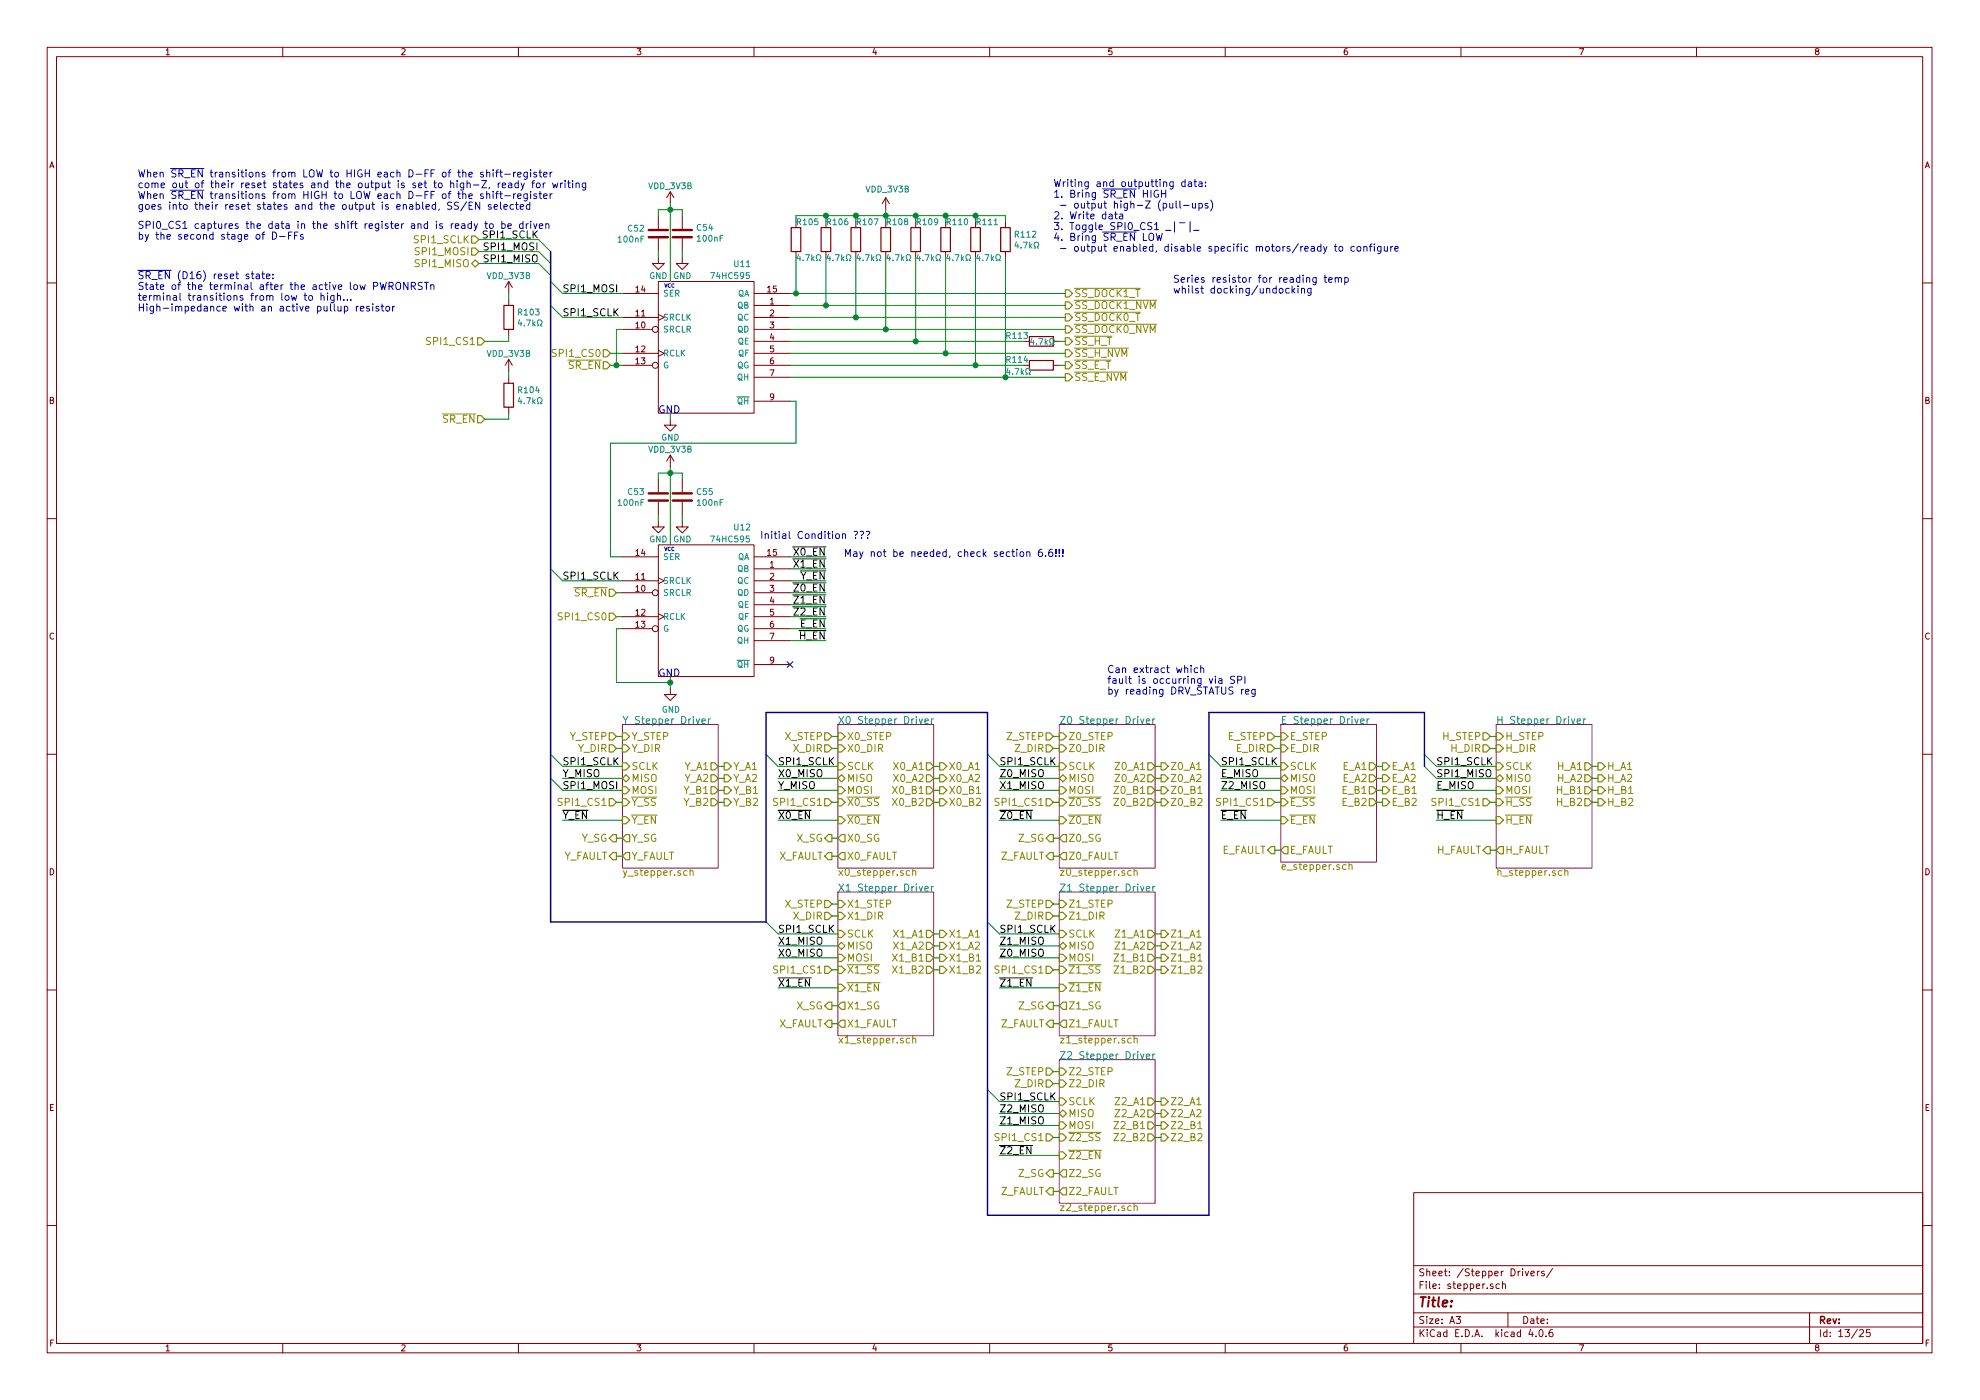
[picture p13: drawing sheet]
<svg xmlns="http://www.w3.org/2000/svg" width="420mm" height="297mm" viewBox="0 0 420 297" stroke-linecap="round" stroke-linejoin="round" font-family="sans-serif">
<defs><g id="words">
<text font-size="2.8" fill="#840000" x="301" y="277.3">Title:</text>
<g font-size="2.1" fill="#0000c2">
<text x="29.2" y="37.6">When SR_EN transitions from LOW to HIGH each D-FF of the shift-register</text>
<text x="29.2" y="39.9">come out of their reset states and the output is set to high-Z, ready for writing</text>
<text x="223.5" y="39.7">Writing and outputting data:</text>
<text x="223.5" y="41.9">1. Bring SR_EN HIGH</text>
<text x="29.2" y="42.2">When SR_EN transitions from HIGH to LOW each D-FF of the shift-register</text>
<text x="29.2" y="44.5">goes into their reset states and the output is enabled, SS/EN selected</text>
<text x="223.5" y="46.5">2. Write data</text>
<text x="224.1" y="44.2">- output high-Z (pull-ups)</text>
<text x="29.2" y="48.6">SPI0_CS1 captures the data in the shift register and is ready to be driven</text>
<text x="29.2" y="50.8">by the second stage of D-FFs</text>
<text x="223.5" y="48.8">3. Toggle SPI0_CS1 _||_</text>
<text x="223.5" y="51.1">4. Bring SR_EN LOW</text>
<text x="224.1" y="53.4">- output enabled, disable specific motors/ready to configure</text>
<text x="29.2" y="59.2">SR_EN (D16) reset state:</text>
<text x="248.9" y="60">Series resistor for reading temp</text>
<text x="29.2" y="61.5">State of the terminal after the active low PWRONRSTn</text>
<text x="29.2" y="63.8">terminal transitions from low to high...</text>
<text x="248.9" y="62.3">whilst docking/undocking</text>
<text x="29.2" y="66.1">High-impedance with an active pullup resistor</text>
<text x="139.7" y="87.7">GND</text>
<text x="161.3" y="114.3">Initial Condition ???</text>
<text x="179.1" y="118.1">May not be needed, check section 6.6!!!</text>
<text x="139.7" y="143.5">GND</text>
<text x="234.9" y="142.8">Can extract which</text>
<text x="234.9" y="145.1">fault is occurring via SPI</text>
<text x="234.9" y="147.4">by reading DRV_STATUS reg</text>
</g>
<g font-size="2.1" fill="#848400">
<text x="88.1" y="51.6">SPI1_SCLK</text>
<text x="88.5" y="56.7">SPI1_MISO</text>
<text x="88.5" y="54.1">SPI1_MOSI</text>
<text x="228" y="63">SS_DOCK1_T</text>
<text x="228" y="65.6">SS_DOCK1_NVM</text>
<text x="228" y="68.1">SS_DOCK0_T</text>
<text x="228" y="70.6">SS_DOCK0_NVM</text>
<text x="91" y="73.2">SPI1_CS1</text>
<text x="117.7" y="75.7">SPI1_CS0</text>
<text x="228" y="73.2">SS_H_T</text>
<text x="228" y="75.7">SS_H_NVM</text>
<text x="120.5" y="78.3">SR_EN</text>
<text x="228" y="78.3">SS_E_T</text>
<text x="228" y="80.8">SS_E_NVM</text>
<text x="93.9" y="89.7">SR_EN</text>
<text x="119" y="131.6">SPI1_CS0</text>
<text x="121.8" y="126.5">SR_EN</text>
<text x="120.8" y="157">Y_STEP</text>
<text x="122.6" y="159.5">Y_DIR</text>
<text x="134" y="157">Y_STEP</text>
<text x="134" y="159.5">Y_DIR</text>
<text x="166.5" y="157">X_STEP</text>
<text x="168.4" y="159.5">X_DIR</text>
<text x="179.7" y="157">X0_STEP</text>
<text x="179.7" y="159.5">X0_DIR</text>
<text x="213.6" y="157">Z_STEP</text>
<text x="215.5" y="159.5">Z_DIR</text>
<text x="226.7" y="157">Z0_STEP</text>
<text x="226.7" y="159.5">Z0_DIR</text>
<text x="260.5" y="157">E_STEP</text>
<text x="262.3" y="159.5">E_DIR</text>
<text x="273.7" y="157">E_STEP</text>
<text x="273.7" y="159.5">E_DIR</text>
<text x="306" y="157">H_STEP</text>
<text x="307.9" y="159.5">H_DIR</text>
<text x="319.4" y="157">H_STEP</text>
<text x="319.4" y="159.5">H_DIR</text>
<text x="134" y="163.4">SCLK</text>
<text x="134" y="165.9">MISO</text>
<text x="145.2" y="163.4">Y_A1</text>
<text x="145.2" y="165.9">Y_A2</text>
<text x="155.6" y="163.4">Y_A1</text>
<text x="155.6" y="165.9">Y_A2</text>
<text x="179.7" y="163.4">SCLK</text>
<text x="179.7" y="165.9">MISO</text>
<text x="189.7" y="163.4">X0_A1</text>
<text x="189.7" y="165.9">X0_A2</text>
<text x="201.3" y="163.4">X0_A1</text>
<text x="201.3" y="165.9">X0_A2</text>
<text x="226.7" y="163.4">SCLK</text>
<text x="226.7" y="165.9">MISO</text>
<text x="236.8" y="163.4">Z0_A1</text>
<text x="236.8" y="165.9">Z0_A2</text>
<text x="248.3" y="163.4">Z0_A1</text>
<text x="248.3" y="165.9">Z0_A2</text>
<text x="273.7" y="163.4">SCLK</text>
<text x="273.7" y="165.9">MISO</text>
<text x="284.9" y="163.4">E_A1</text>
<text x="284.9" y="165.9">E_A2</text>
<text x="295.3" y="163.4">E_A1</text>
<text x="295.3" y="165.9">E_A2</text>
<text x="319.4" y="163.4">SCLK</text>
<text x="319.4" y="165.9">MISO</text>
<text x="330.5" y="163.4">H_A1</text>
<text x="330.5" y="165.9">H_A2</text>
<text x="341" y="163.4">H_A1</text>
<text x="341" y="165.9">H_A2</text>
<text x="119" y="171">SPI1_CS1</text>
<text x="134" y="168.4">MOSI</text>
<text x="134" y="171">Y_SS</text>
<text x="145.2" y="168.4">Y_B1</text>
<text x="145.2" y="171">Y_B2</text>
<text x="155.6" y="168.4">Y_B1</text>
<text x="155.6" y="171">Y_B2</text>
<text x="164.7" y="171">SPI1_CS1</text>
<text x="179.7" y="168.4">MOSI</text>
<text x="179.7" y="171">X0_SS</text>
<text x="189.7" y="168.4">X0_B1</text>
<text x="189.7" y="171">X0_B2</text>
<text x="201.3" y="168.4">X0_B1</text>
<text x="201.3" y="171">X0_B2</text>
<text x="211.7" y="171">SPI1_CS1</text>
<text x="226.7" y="168.4">MOSI</text>
<text x="226.7" y="171">Z0_SS</text>
<text x="236.8" y="168.4">Z0_B1</text>
<text x="236.8" y="171">Z0_B2</text>
<text x="248.3" y="168.4">Z0_B1</text>
<text x="248.3" y="171">Z0_B2</text>
<text x="258.7" y="171">SPI1_CS1</text>
<text x="273.7" y="168.4">MOSI</text>
<text x="273.7" y="171">E_SS</text>
<text x="284.9" y="168.4">E_B1</text>
<text x="284.9" y="171">E_B2</text>
<text x="295.3" y="168.4">E_B1</text>
<text x="295.3" y="171">E_B2</text>
<text x="304.4" y="171">SPI1_CS1</text>
<text x="319.4" y="168.4">MOSI</text>
<text x="319.4" y="171">H_SS</text>
<text x="330.5" y="168.4">H_B1</text>
<text x="330.5" y="171">H_B2</text>
<text x="341" y="168.4">H_B1</text>
<text x="341" y="171">H_B2</text>
<text x="123.2" y="178.6">Y_SG</text>
<text x="134" y="178.6">Y_SG</text>
<text x="134" y="174.8">Y_EN</text>
<text x="168.9" y="178.6">X_SG</text>
<text x="179.7" y="178.6">X0_SG</text>
<text x="179.7" y="174.8">X0_EN</text>
<text x="216.1" y="178.6">Z_SG</text>
<text x="226.7" y="174.8">Z0_EN</text>
<text x="226.7" y="178.6">Z0_SG</text>
<text x="273.7" y="174.8">E_EN</text>
<text x="319.4" y="174.8">H_EN</text>
<text x="119.3" y="182.4">Y_FAULT</text>
<text x="132.1" y="185.8">y_stepper.sch</text>
<text x="134" y="182.4">Y_FAULT</text>
<text x="165" y="182.4">X_FAULT</text>
<text x="177.8" y="185.8">x0_stepper.sch</text>
<text x="179.7" y="182.4">X0_FAULT</text>
<text x="212.2" y="182.4">Z_FAULT</text>
<text x="224.8" y="185.8">z0_stepper.sch</text>
<text x="226.7" y="182.4">Z0_FAULT</text>
<text x="259" y="181.1">E_FAULT</text>
<text x="271.8" y="184.5">e_stepper.sch</text>
<text x="273.7" y="181.1">E_FAULT</text>
<text x="304.6" y="181.1">H_FAULT</text>
<text x="317.5" y="185.8">h_stepper.sch</text>
<text x="319.4" y="181.1">H_FAULT</text>
<text x="166.5" y="192.6">X_STEP</text>
<text x="168.4" y="195.1">X_DIR</text>
<text x="179.7" y="192.6">X1_STEP</text>
<text x="179.7" y="195.1">X1_DIR</text>
<text x="213.6" y="192.6">Z_STEP</text>
<text x="215.5" y="195.1">Z_DIR</text>
<text x="226.7" y="192.6">Z1_STEP</text>
<text x="226.7" y="195.1">Z1_DIR</text>
<text x="179.7" y="198.9">SCLK</text>
<text x="179.7" y="201.5">MISO</text>
<text x="179.7" y="204">MOSI</text>
<text x="189.7" y="198.9">X1_A1</text>
<text x="189.7" y="201.5">X1_A2</text>
<text x="189.7" y="204">X1_B1</text>
<text x="201.3" y="204">X1_B1</text>
<text x="201.3" y="201.5">X1_A2</text>
<text x="201.3" y="198.9">X1_A1</text>
<text x="226.7" y="198.9">SCLK</text>
<text x="226.7" y="201.5">MISO</text>
<text x="226.7" y="204">MOSI</text>
<text x="236.8" y="198.9">Z1_A1</text>
<text x="236.8" y="201.5">Z1_A2</text>
<text x="236.8" y="204">Z1_B1</text>
<text x="248.3" y="198.9">Z1_A1</text>
<text x="248.3" y="201.5">Z1_A2</text>
<text x="248.3" y="204">Z1_B1</text>
<text x="164.7" y="206.5">SPI1_CS1</text>
<text x="179.7" y="206.5">X1_SS</text>
<text x="189.7" y="206.5">X1_B2</text>
<text x="201.3" y="206.5">X1_B2</text>
<text x="211.7" y="206.5">SPI1_CS1</text>
<text x="226.7" y="206.5">Z1_SS</text>
<text x="236.8" y="206.5">Z1_B2</text>
<text x="248.3" y="206.5">Z1_B2</text>
<text x="168.9" y="214.2">X_SG</text>
<text x="179.7" y="214.2">X1_SG</text>
<text x="179.7" y="210.3">X1_EN</text>
<text x="216.1" y="214.2">Z_SG</text>
<text x="226.7" y="210.3">Z1_EN</text>
<text x="226.7" y="214.2">Z1_SG</text>
<text x="165" y="218">X_FAULT</text>
<text x="177.8" y="221.4">x1_stepper.sch</text>
<text x="179.7" y="218">X1_FAULT</text>
<text x="212.2" y="218">Z_FAULT</text>
<text x="224.8" y="221.4">z1_stepper.sch</text>
<text x="226.7" y="218">Z1_FAULT</text>
<text x="213.6" y="228.1">Z_STEP</text>
<text x="215.5" y="230.7">Z_DIR</text>
<text x="226.7" y="228.1">Z2_STEP</text>
<text x="226.7" y="230.7">Z2_DIR</text>
<text x="226.7" y="234.5">SCLK</text>
<text x="226.7" y="237">MISO</text>
<text x="226.7" y="239.6">MOSI</text>
<text x="236.8" y="234.5">Z2_A1</text>
<text x="236.8" y="237">Z2_A2</text>
<text x="236.8" y="239.6">Z2_B1</text>
<text x="248.3" y="234.5">Z2_A1</text>
<text x="248.3" y="237">Z2_A2</text>
<text x="248.3" y="239.6">Z2_B1</text>
<text x="211.7" y="242.1">SPI1_CS1</text>
<text x="226.7" y="242.1">Z2_SS</text>
<text x="226.7" y="245.9">Z2_EN</text>
<text x="236.8" y="242.1">Z2_B2</text>
<text x="248.3" y="242.1">Z2_B2</text>
<text x="216.1" y="249.7">Z_SG</text>
<text x="226.7" y="249.7">Z2_SG</text>
<text x="212.2" y="253.5">Z_FAULT</text>
<text x="224.8" y="256.9">z2_stepper.sch</text>
<text x="226.7" y="253.5">Z2_FAULT</text>
</g>
<g font-size="2.1">
<text x="102.7" y="50.6">SPI1_SCLK</text>
<text x="103.1" y="53.1">SPI1_MOSI</text>
<text x="103.1" y="55.7">SPI1_MISO</text>
<text x="119.4" y="62">SPI1_MOSI</text>
<text x="119.4" y="67.1">SPI1_SCLK</text>
<text x="168.5" y="117.9">X0_EN</text>
<text x="119.4" y="123">SPI1_SCLK</text>
<text x="168.5" y="120.4">X1_EN</text>
<text x="168.7" y="125.5">Z0_EN</text>
<text x="169.7" y="123">Y_EN</text>
<text x="168.7" y="130.6">Z2_EN</text>
<text x="168.7" y="128.1">Z1_EN</text>
<text x="169.6" y="135.7">H_EN</text>
<text x="169.7" y="133.1">E_EN</text>
<text x="119.4" y="162.3">SPI1_SCLK</text>
<text x="119.4" y="167.4">SPI1_MOSI</text>
<text x="119.4" y="164.9">Y_MISO</text>
<text x="165.1" y="162.3">SPI1_SCLK</text>
<text x="165.1" y="167.4">Y_MISO</text>
<text x="165.1" y="164.9">X0_MISO</text>
<text x="212.1" y="162.3">SPI1_SCLK</text>
<text x="212.1" y="167.4">X1_MISO</text>
<text x="212.1" y="164.9">Z0_MISO</text>
<text x="259.1" y="162.3">SPI1_SCLK</text>
<text x="259.1" y="167.4">Z2_MISO</text>
<text x="259.1" y="164.9">E_MISO</text>
<text x="304.8" y="162.3">SPI1_SCLK</text>
<text x="304.8" y="167.4">E_MISO</text>
<text x="304.8" y="164.9">SPI1_MISO</text>
<text x="119.4" y="173.8">Y_EN</text>
<text x="165.1" y="173.8">X0_EN</text>
<text x="212.1" y="173.8">Z0_EN</text>
<text x="259.1" y="173.8">E_EN</text>
<text x="304.8" y="173.8">H_EN</text>
<text x="165.1" y="197.9">SPI1_SCLK</text>
<text x="212.1" y="197.9">SPI1_SCLK</text>
<text x="165.1" y="203">X0_MISO</text>
<text x="165.1" y="200.4">X1_MISO</text>
<text x="212.1" y="203">Z0_MISO</text>
<text x="212.1" y="200.4">Z1_MISO</text>
<text x="165.1" y="209.3">X1_EN</text>
<text x="212.1" y="209.3">Z1_EN</text>
<text x="212.1" y="233.5">SPI1_SCLK</text>
<text x="212.1" y="238.5">Z1_MISO</text>
<text x="212.1" y="236">Z2_MISO</text>
<text x="212.1" y="244.9">Z2_EN</text>
</g>
<g font-size="2.1" fill="#008484">
<text x="132.1" y="153.6">Y Stepper Driver</text>
<text x="177.8" y="153.6">X0 Stepper Driver</text>
<text x="224.8" y="153.6">Z0 Stepper Driver</text>
<text x="271.8" y="153.6">E Stepper Driver</text>
<text x="317.5" y="153.6">H Stepper Driver</text>
<text x="177.8" y="189.2">X1 Stepper Driver</text>
<text x="224.8" y="189.2">Z1 Stepper Driver</text>
<text x="224.8" y="224.7">Z2 Stepper Driver</text>
</g>
<g font-size="2.1" fill="#840000">
<text x="301" y="273.5">File: stepper.sch</text>
<text x="301" y="270.8">Sheet: /Stepper Drivers/</text>
<text x="301" y="280.9">Size: A3</text>
<text x="323" y="280.9">Date:</text>
<text x="386" y="280.9">Rev:</text>
<text x="301" y="283.7">KiCad E.D.A. kicad 4.0.6</text>
<text x="386" y="283.7">Id: 13/25</text>
</g>
<g font-size="1.8" fill="#840000">
<text x="35" y="11.7">1</text>
<text x="85" y="11.7">2</text>
<text x="135" y="11.7">3</text>
<text x="185" y="11.7">4</text>
<text x="235" y="11.7">5</text>
<text x="285" y="11.7">6</text>
<text x="335" y="11.7">7</text>
<text x="385" y="11.7">8</text>
<text x="10.4" y="35.7">A</text>
<text x="408.4" y="35.7">A</text>
<text x="134.9" y="62">14</text>
<text x="162.9" y="62">15</text>
<text x="163.3" y="64.6">1</text>
<text x="134.9" y="69.6">10</text>
<text x="134.9" y="67.1">11</text>
<text x="163.3" y="67.1">2</text>
<text x="163.3" y="69.6">3</text>
<text x="134.9" y="74.7">12</text>
<text x="134.9" y="77.3">13</text>
<text x="163.3" y="72.2">4</text>
<text x="163.3" y="74.7">5</text>
<text x="163.3" y="77.3">6</text>
<text x="163.3" y="79.8">7</text>
<text x="10.4" y="85.7">B</text>
<text x="163.3" y="84.9">9</text>
<text x="408.4" y="85.7">B</text>
<text x="134.9" y="117.9">14</text>
<text x="162.9" y="117.9">15</text>
<text x="134.9" y="125.5">10</text>
<text x="134.9" y="123">11</text>
<text x="163.3" y="120.4">1</text>
<text x="163.3" y="123">2</text>
<text x="163.3" y="125.5">3</text>
<text x="134.9" y="130.6">12</text>
<text x="163.3" y="128.1">4</text>
<text x="163.3" y="130.6">5</text>
<text x="10.4" y="135.7">C</text>
<text x="134.9" y="133.1">13</text>
<text x="163.3" y="133.1">6</text>
<text x="163.3" y="135.7">7</text>
<text x="408.4" y="135.7">C</text>
<text x="163.3" y="140.8">9</text>
<text x="10.4" y="185.7">D</text>
<text x="408.4" y="185.7">D</text>
<text x="10.4" y="235.7">E</text>
<text x="408.4" y="235.7">E</text>
<text x="10.5" y="285.7">F</text>
<text x="35" y="286.7">1</text>
<text x="85" y="286.7">2</text>
<text x="135" y="286.7">3</text>
<text x="185" y="286.7">4</text>
<text x="235" y="286.7">5</text>
<text x="285" y="286.7">6</text>
<text x="335" y="286.7">7</text>
<text x="385" y="286.7">8</text>
<text x="408.5" y="285.7">F</text>
</g>
<g font-size="1.8" fill="#008484">
<text x="137.7" y="40.1">VDD_3V3B</text>
<text x="183.8" y="40.8">VDD_3V3B</text>
<text x="169.3" y="47.7">R105</text>
<text x="175.6" y="47.7">R106</text>
<text x="182" y="47.7">R107</text>
<text x="188.3" y="47.7">R108</text>
<text x="194.7" y="47.7">R109</text>
<text x="201" y="47.7">R110</text>
<text x="207.4" y="47.7">R111</text>
<text x="131.3" y="51.4">100nF</text>
<text x="133.3" y="49.1">C52</text>
<text x="147.9" y="48.9">C54</text>
<text x="148.1" y="51.2">100nF</text>
<text x="215.5" y="50.4">R112</text>
<text x="216.2" y="52.7">4.7k</text>
<text x="103.4" y="59.2">VDD_3V3B</text>
<text x="137.7" y="59.2">GND</text>
<text x="142.8" y="59.2">GND</text>
<text x="151.2" y="59.2">74HC595</text>
<text x="155.9" y="56.6">U11</text>
<text x="169.9" y="55.4">4.7k</text>
<text x="176.3" y="55.4">4.7k</text>
<text x="182.6" y="55.4">4.7k</text>
<text x="189" y="55.4">4.7k</text>
<text x="195.3" y="55.4">4.7k</text>
<text x="201.7" y="55.4">4.7k</text>
<text x="208" y="55.4">4.7k</text>
<text x="140.7" y="62.9">SER</text>
<text x="156.4" y="65.4">QB</text>
<text x="156.4" y="62.9">QA</text>
<text x="110.1" y="66.9">R103</text>
<text x="110.7" y="69.2">4.7k</text>
<text x="140.7" y="70.5">SRCLR</text>
<text x="140.7" y="68">SRCLK</text>
<text x="156.4" y="68">QC</text>
<text x="156.4" y="70.5">QD</text>
<text x="213.7" y="71.9">R113</text>
<text x="103.4" y="75.7">VDD_3V3B</text>
<text x="140.7" y="75.6">RCLK</text>
<text x="156.4" y="73.1">QE</text>
<text x="156.5" y="75.6">QF</text>
<text x="213.7" y="76.9">R114</text>
<text x="219.5" y="73.1">4.7k</text>
<text x="110.1" y="83.4">R104</text>
<text x="140.7" y="78.1">G</text>
<text x="156.3" y="78.1">QG</text>
<text x="156.4" y="80.7">QH</text>
<text x="214.4" y="79.5">4.7k</text>
<text x="110.7" y="85.7">4.7k</text>
<text x="156.4" y="85.8">QH</text>
<text x="137.7" y="96">VDD_3V3B</text>
<text x="140.3" y="93.5">GND</text>
<text x="131.3" y="107.3">100nF</text>
<text x="133.3" y="105">C53</text>
<text x="147.9" y="105">C55</text>
<text x="148.1" y="107.3">100nF</text>
<text x="155.9" y="112.5">U12</text>
<text x="137.7" y="115">GND</text>
<text x="140.7" y="118.8">SER</text>
<text x="142.8" y="115">GND</text>
<text x="151.2" y="115">74HC595</text>
<text x="156.4" y="118.8">QA</text>
<text x="140.7" y="123.9">SRCLK</text>
<text x="156.4" y="121.3">QB</text>
<text x="156.4" y="123.9">QC</text>
<text x="140.7" y="126.4">SRCLR</text>
<text x="140.7" y="131.5">RCLK</text>
<text x="156.4" y="126.4">QD</text>
<text x="156.4" y="128.9">QE</text>
<text x="156.5" y="131.5">QF</text>
<text x="140.7" y="134">G</text>
<text x="156.3" y="134">QG</text>
<text x="156.4" y="136.6">QH</text>
<text x="156.4" y="141.6">QH</text>
<text x="140.4" y="151.2">GND</text>
</g>
<g font-size="1.1" fill="#0000c2">
<text x="141" y="61">VCC</text>
<text x="141" y="116.9">VCC</text>
</g>
</g></defs>
<g fill="none" stroke="#840000" stroke-width=".21">
<path d="M10 10h400v277h-400zM12 12h396v273.1h-396zM60 10v2M110 10v2M160 10v2M210 10v2M260 10v2M310 10v2M360 10v2M107.9 59.7v2.6M107.9 59.7l-.7 1.3M107.9 59.7l.8 1.3"/>
<path d="M139.7 59.7h20.3v28h-20.3zM139.7 54.6v1.3h1.3l-1.3 1.3-1.3-1.3h1.3M139.7 45.8v2.8M139.7 50.6v2.8M142.2 40.7l-.7 1.2M142.2 40.7v2.5M142.2 40.7l.8 1.2M144.8 54.6v1.3h1.2l-1.2 1.3-1.3-1.3h1.3M144.8 45.8v2.8M144.8 50.6v2.8M168.9 53.4v1.2M175.3 53.4v1.2"/>
<path d="M181.6 53.4v1.2M188 41.9v2.6M188 53.4v1.2M188 41.9l-.8 1.3M188 41.9l.7 1.3M194.3 53.4v1.2M200.7 53.4v1.2M207 53.4v1.2M213.4 47v1.3M213.4 53.4v1.2M10 60h2M107.9 63.5v1.3"/>
<path d="M107.9 69.9v1.3M107.9 76.2v2.6M107.9 76.2l-.7 1.3M107.9 76.2l.8 1.3M132.1 67.3h7.6M132.1 69.9h6.3M132.1 75h7.6M132.1 77.5h6.3M132.1 62.3h7.6M139.7 66.7l1.3 .6-1.3 .7M139.7 74.3l1.3 .7-1.3 .6M160 64.8h7.6"/>
<path d="M160 67.3h7.6M160 69.9h7.6M160 72.4h7.6M160 75h7.6M160 77.5h7.6M160 62.3h7.6M223.5 72.4h1.3M223.5 77.5h1.3M408 60h2M107.9 80v1.3M107.9 86.4v1.3M142.2 88.9v1.3h1.3l-1.3 1.3-1.2-1.3h1.2"/>
<path d="M142.2 96.6v2.5M142.2 96.6l-.7 1.2M142.2 96.6l.8 1.2M160 80h7.6M160 85.1h7.6M10 110h2M132.1 118.1h7.6M139.7 115.6h20.3v27.9h-20.3zM139.7 110.5v1.3h1.3l-1.3 1.3-1.3-1.3h1.3M139.7 101.6v2.8M139.7 106.5v2.8M144.8 110.5v1.3h1.2l-1.2 1.3-1.3-1.3h1.3"/>
<path d="M144.8 101.6v2.8M144.8 106.5v2.8M160 118.1h7.6M408 110h2M132.1 123.2h7.6M132.1 125.8h6.3M132.1 130.8h7.6M132.1 133.4h6.3M139.7 122.6l1.3 .6-1.3 .7M139.7 130.2l1.3 .6-1.3 .7M160 120.7h7.6M160 123.2h7.6"/>
<path d="M160 125.8h7.6M160 128.3h7.6M160 130.8h7.6M160 133.4h7.6M160 135.9h7.6M142.2 146.1v1.3h1.3l-1.3 1.2-1.2-1.2h1.2M160 141h7.6M10 160h2M408 160h2M10 210h2M408 210h2M300 253h108v32.1h-108z"/>
<path d="M10 260h2M300 278.5h108M300 274.5h108M300 268.5h108M309 279.3h.9l-.5 .6 .5 .1v.7l-.2 .1-.7-.1M318.2 272.5l-.5-.1-.3 .3 .1 .6 .2 .1 .5-.1M318.8 272.5l.2-.1 .4 .1 .1 .9M318.8 271.9v1.5M320 278.5v3M323.6 269.7l.4 1 .4-1M324.9 270.2l.7-.1-.1-.3-.4-.1-.2 .2v.7h.6M326.2 269.7v1"/>
<path d="M326.7 269.7l-.5 .3M327.7 269.8l-.4-.1-.2 .2 .1 .2 .5 .2v.3h-.6M329.5 269.1l-1.3 2M384 278.5v6.6M408 260h2M60 285.1v1.9M110 285.1v1.9M160 285.1v1.9M210 285.1v1.9M260 285.1v1.9M300 281.5h108M310 285.1v1.9"/>
<path d="M324.8 282l-.4 1.1h1M325.9 283.5v.1M326.7 282.3l.2-.2a.8 .8 0 0 1 .5 .8 .8 .8 0 0 1-.5 .7l-.3-.6zM328.1 283.5v.1M329.4 282.1l-.4 .1a1.11 1.11 0 0 0-.1 1.3l.4 .1 .2-.1 .1-.5-.3-.3h-.4l-.2 .3M360 285.1v1.9M394.6 282.3l.6-.2 .3 .4-1 1.1h1M396.8 282.1h-.7l-.1 .7 .7-.1 .2 .3-.1 .5-.2 .1-.6-.1"/>
<circle cx="139.1" cy="69.9" r=".63"/>
<circle cx="139.1" cy="77.5" r=".63"/>
<circle cx="139.1" cy="125.8" r=".63"/>
<circle cx="139.1" cy="133.4" r=".63"/>
</g>
<path d="M132.1 153.7h20.3v30.5h-20.3zM177.8 153.7h20.3v30.5h-20.3zM224.8 153.7h20.3v30.5h-20.3zM271.8 153.7h20.3v29.2h-20.3zM317.5 153.7h20.3v30.5h-20.3zM177.8 189.3h20.3v30.4h-20.3zM224.8 189.3h20.3v30.4h-20.3zM224.8 224.8h20.3v30.5h-20.3z" fill="none" stroke="#840084" stroke-width=".21"/>
<g fill="none" stroke="#008484" stroke-width=".21">
<path d="M169.4 54l-.2 .9h.7M173.2 55.3h.3v-.2a.54 .54 0 0 1-.2-.8 .54 .54 0 0 1 .7-.2l.2 .6-.3 .4v.2h.3M175.8 54l-.3 .9h.8M179.6 55.3h.3v-.2a.54 .54 0 0 1-.3-.8 .54 .54 0 0 1 .7-.2l.2 .6-.3 .4v.2h.3M182.1 54l-.2 .9h.7M185.9 55.3h.3v-.2a.54 .54 0 0 1-.2-.8 .54 .54 0 0 1 .7-.2l.2 .6-.3 .4v.2h.3M188.5 54l-.3 .9h.8M192.3 55.3h.3v-.2a.54 .54 0 0 1-.3-.8 .54 .54 0 0 1 .7-.2l.2 .6-.3 .4v.2h.3M194.8 54l-.2 .9h.7M198.6 55.3h.3v-.2a.54 .54 0 0 1-.2-.8 .54 .54 0 0 1 .7-.2l.2 .6-.3 .4v.2h.3M201.2 54l-.3 .9h.8M205 55.3h.3v-.2a.54 .54 0 0 1-.3-.8 .54 .54 0 0 1 .7-.2l.2 .6-.3 .4v.2h.3"/>
<path d="M207.5 54l-.2 .9h.7M211.3 55.3h.3v-.2a.54 .54 0 0 1-.2-.8 .54 .54 0 0 1 .7-.2l.2 .6-.3 .4v.2h.3M215.7 51.3l-.3 .9h.8M219.5 52.6h.2v-.2a.54 .54 0 0 1-.2-.7 .54 .54 0 0 1 .7-.3l.2 .6-.3 .4v.2h.3M110.3 67.8l-.3 .9h.7M114 69.2h.3v-.3a.54 .54 0 0 1-.2-.7 .54 .54 0 0 1 .7-.3l.2 .6-.3 .4v.3h.3M213.9 78.1l-.3 .9h.8M217.7 79.4h.3v-.2a.54 .54 0 0 1-.3-.7 .54 .54 0 0 1 .7-.3l.2 .6-.3 .4v.2h.3M219 71.7l-.3 1h.8M222.8 73.1h.2v-.3a.54 .54 0 0 1-.2-.7 .54 .54 0 0 1 .7-.2l.2 .6-.3 .3v.3h.3M110.3 84.3l-.3 .9h.7M114 85.7h.3v-.3a.54 .54 0 0 1-.2-.7 .54 .54 0 0 1 .7-.3l.2 .7-.3 .3v.3h.3"/>
<path d="M148.9 153l.8-.1-.1-.3-.4-.1-.3 .2 .1 .8h.6M150.3 152.5v1M150.7 152.5l-.4 .3M195 152.5l.4 1 .4-1M196.3 153l.7-.1-.1-.3-.4-.1-.2 .2v.8h.6M197.6 152.5v1M198.1 152.5l-.5 .3M242 152.5l.4 1 .3-1M243.3 153l.7-.1-.1-.3-.4-.1-.2 .2v.8h.6M244.6 152.5v1M245.1 152.5l-.5 .3M287.5 152.5l.4 1 .3-1"/>
<path d="M288.7 153l.8-.1-.1-.3-.4-.1-.3 .2 .1 .8h.6M290.1 152.5v1M290.5 152.5l-.4 .3M333.5 152.5l.3 1 .4-1M334.7 153l.7-.1-.1-.3-.4-.1-.2 .2v.8h.6M336 152.5v1M336.5 152.5l-.5 .3M195 188.1l.4 1 .4-1M196.3 188.6l.7-.2-.1-.3h-.4l-.2 .2v.7h.6M197.6 188.1v1M198.1 188.1l-.5 .3M242 188.1l.4 1 .3-1"/>
<path d="M243.3 188.6l.7-.2-.1-.3h-.4l-.2 .2v.7h.6M244.6 188.1v1M245.1 188.1l-.5 .3M242 223.6l.4 1 .3-1M243.3 224.1l.7-.1-.1-.3-.4-.1-.2 .3v.7h.6M244.6 223.6v1M245.1 223.6l-.5 .3"/>
</g>
<g fill="none" stroke="#848400" stroke-width=".21">
<path d="M120.5 76.4h7.1M228 76.4h7.8M228 66.3h14M228 61.2h14M228 71.3h8M228 79h11.2M228 68.8h17.5M228 63.7h17.5M228 73.9h11.5M93.8 87.8h7.1M121.8 124.7h7.1M134 169.1h5.4"/>
<path d="M134 172.9h5.4M179.7 169.1h7M179.7 172.9h7.1M207.2 168.4h.9M226.7 169.1h7M226.7 172.9h7.1M254.2 168.4h.9M273.7 169.1h5.4M273.7 172.9h5.5M319.4 169.1h5.7M319.4 172.9h5.8M146.4 184.9l.1-.1a.36 .36 0 0 1 .6 .1v.8"/>
<path d="M146.4 184.2v1.5M193 184.8l-.4-.1-.3 .3 .2 .7h.5M193.7 184.9l.1-.1a.36 .36 0 0 1 .5 .1v.8M193.7 184.2v1.5M240 184.8l-.4-.1-.3 .3 .1 .7h.6M240.7 184.9v-.1a.36 .36 0 0 1 .6 .1v.8M240.7 184.2v1.5M286.3 183.6v-.1a.36 .36 0 0 1 .6 .2v.8M286.3 182.9v1.6M332.1 184.9v-.1a.36 .36 0 0 1 .6 .1v.8M332.1 184.2v1.5M179.7 204.7h7"/>
<path d="M179.7 208.5h7.1M193.7 219.8v1.5M207.2 203.9h.9M226.7 204.7h7M226.7 208.5h7.1M240.7 219.8v1.5M254.2 203.9h.9M193 220.4l-.4-.1-.3 .3 .2 .6h.5M193.7 220.4h.1a.36 .36 0 0 1 .5 .1v.8M240 220.4l-.4-.1-.3 .3 .1 .6h.6M240.7 220.4a.36 .36 0 0 1 .6 .1v.8M254.2 239.5h.9"/>
<path d="M226.7 240.2h7M226.7 244.1h7.1M240 255.9l-.4-.1-.3 .3 .1 .7h.6M240.7 256v-.1a.36 .36 0 0 1 .6 .2v.8M240.7 255.3v1.6"/>
</g>
<g fill="none" stroke="#848400" stroke-width=".25">
<path d="M100.1 50.1h.7l.8 .7-.8 .8h-.7zM100.1 55.9l.7-.7 .8 .7-.8 .8zM100.1 52.6h.7l.8 .8-.8 .7h-.7zM101.3 71.7h.8l.8 .7-.8 .8h-.8zM128 74.2h.8l.7 .8-.7 .7h-.8zM128 76.7h.8l.7 .8-.7 .8h-.8zM226.1 76.7h.7l.8 .8-.8 .8h-.7zM226.1 66.6h.7l.8 .7-.8 .8h-.7zM226.1 61.5h.7l.8 .8-.8 .7h-.7zM226.1 71.7h.7l.8 .7-.8 .8h-.7zM226.1 79.3h.7l.8 .7-.8 .8h-.7zM226.1 69.1h.7l.8 .8-.8 .7h-.7z"/>
<path d="M226.1 64h.7l.8 .8-.8 .8h-.7zM226.1 74.2h.7l.8 .8-.8 .7h-.7zM101.3 88.2h.8l.8 .7-.8 .8h-.8zM129.3 125h.7l.8 .8-.8 .7h-.7zM129.3 130.1h.7l.8 .7-.8 .8h-.7zM129.3 155.5h.7l.8 .7-.8 .8h-.7zM129.3 158h.7l.8 .8-.8 .7h-.7zM132.1 155.5h.7l.8 .7-.8 .8h-.7zM132.1 158h.7l.8 .8-.8 .7h-.7zM175 155.5h.8l.7 .7-.7 .8h-.8zM175 158h.8l.7 .8-.7 .7h-.8zM177.8 155.5h.8l.7 .7-.7 .8h-.8z"/>
<path d="M177.8 158h.8l.7 .8-.7 .7h-.8zM222 155.5h.8l.7 .7-.7 .8h-.8zM222 158h.8l.7 .8-.7 .7h-.8zM224.8 155.5h.8l.7 .7-.7 .8h-.8zM224.8 158h.8l.7 .8-.7 .7h-.8zM269 155.5h.7l.8 .7-.8 .8h-.7zM269 158h.7l.8 .8-.8 .7h-.7zM271.8 155.5h.7l.8 .7-.8 .8h-.7zM271.8 158h.7l.8 .8-.8 .7h-.7zM314.7 155.5h.8l.7 .7-.7 .8h-.8zM314.7 158h.8l.7 .8-.7 .7h-.8zM317.5 155.5h.8l.7 .7-.7 .8h-.8z"/>
<path d="M317.5 158h.8l.7 .8-.7 .7h-.8zM129.3 169.5h.7l.8 .7-.8 .8h-.7zM130 177.1h.8v1.5h-.8l-.7-.8zM132.1 161.8h.7l.8 .8-.8 .8h-.7zM132.1 165.1l.7-.7 .8 .7-.8 .8zM132.1 166.9h.7l.8 .8-.8 .7h-.7zM132.1 169.5h.7l.8 .7-.8 .8h-.7zM132.1 173.3h.7l.8 .7-.8 .8h-.7zM132.8 177.1h.8v1.5h-.8l-.7-.8zM150.9 161.8h.7l.8 .8-.8 .8h-.7zM150.9 164.4h.7l.8 .7-.8 .8h-.7zM150.9 166.9h.7l.8 .8-.8 .7h-.7z"/>
<path d="M150.9 169.5h.7l.8 .7-.8 .8h-.7zM153.7 161.8h.7l.8 .8-.8 .8h-.7zM153.7 164.4h.7l.8 .7-.8 .8h-.7zM153.7 166.9h.7l.8 .8-.8 .7h-.7zM153.7 169.5h.7l.8 .7-.8 .8h-.7zM175 169.5h.8l.7 .7-.7 .8h-.8zM175.8 177.1h.7v1.5h-.7l-.8-.8zM177.8 161.8h.8l.7 .8-.7 .8h-.8zM177.8 165.1l.8-.7 .7 .7-.7 .8zM177.8 166.9h.8l.7 .8-.7 .7h-.8zM177.8 169.5h.8l.7 .7-.7 .8h-.8zM177.8 173.3h.8l.7 .7-.7 .8h-.8z"/>
<path d="M178.6 177.1h.7v1.5h-.7l-.8-.8zM196.6 161.8h.8l.7 .8-.7 .8h-.8zM196.6 164.4h.8l.7 .7-.7 .8h-.8zM196.6 166.9h.8l.7 .8-.7 .7h-.8zM196.6 169.5h.8l.7 .7-.7 .8h-.8zM199.4 161.8h.8l.7 .8-.7 .8h-.8zM199.4 164.4h.8l.7 .7-.7 .8h-.8zM199.4 166.9h.8l.7 .8-.7 .7h-.8zM199.4 169.5h.8l.7 .7-.7 .8h-.8zM222 169.5h.8l.7 .7-.7 .8h-.8zM222.8 177.1h.7v1.5h-.7l-.8-.8zM224.8 161.8h.8l.7 .8-.7 .8h-.8z"/>
<path d="M224.8 165.1l.8-.7 .7 .7-.7 .8zM224.8 166.9h.8l.7 .8-.7 .7h-.8zM224.8 169.5h.8l.7 .7-.7 .8h-.8zM224.8 173.3h.8l.7 .7-.7 .8h-.8zM225.6 177.1h.7v1.5h-.7l-.8-.8zM243.6 161.8h.7l.8 .8-.8 .8h-.7zM243.6 164.4h.7l.8 .7-.8 .8h-.7zM243.6 166.9h.7l.8 .8-.8 .7h-.7zM243.6 169.5h.7l.8 .7-.8 .8h-.7zM246.4 161.8h.7l.8 .8-.8 .8h-.7zM246.4 164.4h.7l.8 .7-.8 .8h-.7zM246.4 166.9h.7l.8 .8-.8 .7h-.7z"/>
<path d="M246.4 169.5h.7l.8 .7-.8 .8h-.7zM269 169.5h.7l.8 .7-.8 .8h-.7zM269.7 179.6h.8v1.5h-.8l-.7-.7zM271.8 161.8h.7l.8 .8-.8 .8h-.7zM271.8 165.1l.7-.7 .8 .7-.8 .8zM271.8 166.9h.7l.8 .8-.8 .7h-.7zM271.8 169.5h.7l.8 .7-.8 .8h-.7zM271.8 173.3h.7l.8 .7-.8 .8h-.7zM272.5 179.6h.8v1.5h-.8l-.7-.7zM290.6 161.8h.7l.8 .8-.8 .8h-.7zM290.6 164.4h.7l.8 .7-.8 .8h-.7zM290.6 166.9h.7l.8 .8-.8 .7h-.7z"/>
<path d="M290.6 169.5h.7l.8 .7-.8 .8h-.7zM293.4 161.8h.7l.8 .8-.8 .8h-.7zM293.4 164.4h.7l.8 .7-.8 .8h-.7zM293.4 166.9h.7l.8 .8-.8 .7h-.7zM293.4 169.5h.7l.8 .7-.8 .8h-.7zM314.7 169.5h.8l.7 .7-.7 .8h-.8zM315.5 179.6h.7v1.5h-.7l-.8-.7zM317.5 161.8h.8l.7 .8-.7 .8h-.8zM317.5 165.1l.8-.7 .7 .7-.7 .8zM317.5 166.9h.8l.7 .8-.7 .7h-.8zM317.5 169.5h.8l.7 .7-.7 .8h-.8zM317.5 173.3h.8l.7 .7-.7 .8h-.8z"/>
<path d="M318.3 179.6h.7v1.5h-.7l-.8-.7zM336.3 161.8h.8l.7 .8-.7 .8h-.8zM336.3 164.4h.8l.7 .7-.7 .8h-.8zM336.3 166.9h.8l.7 .8-.7 .7h-.8zM336.3 169.5h.8l.7 .7-.7 .8h-.8zM339.1 161.8h.8l.7 .8-.7 .8h-.8zM339.1 164.4h.8l.7 .7-.7 .8h-.8zM339.1 166.9h.8l.7 .8-.7 .7h-.8zM339.1 169.5h.8l.7 .7-.7 .8h-.8zM130 180.9h.8v1.5h-.8l-.7-.8zM132.8 180.9h.8v1.5h-.8l-.7-.8zM175 191h.8l.7 .8-.7 .8h-.8z"/>
<path d="M175 193.6h.8l.7 .7-.7 .8h-.8zM175.8 180.9h.7v1.5h-.7l-.8-.8zM177.8 181.6l.8-.7h.7v1.5h-.7zM177.8 197.4h.8l.7 .8-.7 .7h-.8zM177.8 191h.8l.7 .8-.7 .8h-.8zM177.8 193.6h.8l.7 .7-.7 .8h-.8zM196.6 197.4h.8l.7 .8-.7 .7h-.8zM196.6 199.9h.8l.7 .8-.7 .8h-.8zM199.4 199.9h.8l.7 .8-.7 .8h-.8zM199.4 197.4h.8l.7 .8-.7 .7h-.8zM222 191h.8l.7 .8-.7 .8h-.8zM222 193.6h.8l.7 .7-.7 .8h-.8z"/>
<path d="M222.8 180.9h.7v1.5h-.7l-.8-.8zM224.8 197.4h.8l.7 .8-.7 .7h-.8zM224.8 191h.8l.7 .8-.7 .8h-.8zM224.8 193.6h.8l.7 .7-.7 .8h-.8zM225.6 180.9h.7v1.5h-.7l-.8-.8zM243.6 197.4h.7l.8 .8-.8 .7h-.7zM243.6 199.9h.7l.8 .8-.8 .8h-.7zM246.4 197.4h.7l.8 .8-.8 .7h-.7zM246.4 199.9h.7l.8 .8-.8 .8h-.7zM175 205h.8l.7 .8-.7 .7h-.8zM175.8 212.6h.7v1.6h-.7l-.8-.8zM175.8 216.4h.7v1.6h-.7l-.8-.8z"/>
<path d="M177.8 200.7l.8-.8 .7 .8-.7 .8zM177.8 202.5h.8l.7 .7-.7 .8h-.8zM177.8 205h.8l.7 .8-.7 .7h-.8zM177.8 217.2l.8-.8h.7v1.6h-.7zM177.8 208.8h.8l.7 .8-.7 .7h-.8zM178.6 212.6h.7v1.6h-.7l-.8-.8zM196.6 202.5h.8l.7 .7-.7 .8h-.8zM196.6 205h.8l.7 .8-.7 .7h-.8zM199.4 205h.8l.7 .8-.7 .7h-.8zM199.4 202.5h.8l.7 .7-.7 .8h-.8zM222 205h.8l.7 .8-.7 .7h-.8zM222.8 212.6h.7v1.6h-.7l-.8-.8z"/>
<path d="M222.8 216.4h.7v1.6h-.7l-.8-.8zM224.8 200.7l.8-.8 .7 .8-.7 .8zM224.8 202.5h.8l.7 .7-.7 .8h-.8zM224.8 205h.8l.7 .8-.7 .7h-.8zM224.8 208.8h.8l.7 .8-.7 .7h-.8zM225.6 216.4h.7v1.6h-.7l-.8-.8zM225.6 212.6h.7v1.6h-.7l-.8-.8zM243.6 202.5h.7l.8 .7-.8 .8h-.7zM243.6 205h.7l.8 .8-.8 .7h-.7zM246.4 202.5h.7l.8 .7-.8 .8h-.7zM246.4 205h.7l.8 .8-.8 .7h-.7zM222 226.6h.8l.7 .8-.7 .7h-.8z"/>
<path d="M222 229.1h.8l.7 .8-.7 .8h-.8zM224.8 233h.8l.7 .7-.7 .8h-.8zM224.8 236.3l.8-.8 .7 .8-.7 .7zM224.8 238h.8l.7 .8-.7 .8h-.8zM224.8 226.6h.8l.7 .8-.7 .7h-.8zM224.8 229.1h.8l.7 .8-.7 .8h-.8zM243.6 233h.7l.8 .7-.8 .8h-.7zM243.6 235.5h.7l.8 .8-.8 .7h-.7zM243.6 238h.7l.8 .8-.8 .8h-.7zM246.4 233h.7l.8 .7-.8 .8h-.7zM246.4 235.5h.7l.8 .8-.8 .7h-.7zM246.4 238h.7l.8 .8-.8 .8h-.7z"/>
<path d="M222 240.6h.8l.7 .7-.7 .8h-.8zM222.8 248.2h.7v1.5h-.7l-.8-.7zM222.8 252h.7v1.5h-.7l-.8-.7zM224.8 240.6h.8l.7 .7-.7 .8h-.8zM224.8 244.4h.8l.7 .7-.7 .8h-.8zM225.6 252h.7v1.5h-.7l-.8-.7zM225.6 248.2h.7v1.5h-.7l-.8-.7zM243.6 240.6h.7l.8 .7-.8 .8h-.7zM246.4 240.6h.7l.8 .7-.8 .8h-.7z"/>
</g>
<g fill="none" stroke="#000" stroke-width=".21">
<path d="M168.2 118.6h7.1M168.2 116h7.1M168.2 128.7h7.1M168.2 126.2h7.1M168.2 123.7h7.1M169.5 133.8h5.8M169.7 131.3h5.6M169.8 121.1h5.5M119.4 171.9h5.4M165.1 171.9h7M212.1 171.9h7M259.1 171.9h5.5"/>
<path d="M304.8 171.9h5.7M165.1 207.5h7M212.1 207.5h7M212.1 243h7"/>
</g>
<g fill="none" stroke="#008400" stroke-width=".21">
<path d="M101.6 50.8h12.7l2.5 2.6M101.6 53.4h12.7l2.5 2.5M101.6 55.9h12.7l2.5 2.6M116.8 59.7l2.6 2.6h12.7M139.7 45.8v-1.3h5.1v1.3M139.7 53.4v1.2M142.2 43.2v16.5M144.8 53.4v1.2M168.9 47v-1.2h44.5v1.2M168.9 54.6v7.7M175.3 45.8v1.2M175.3 54.6v10.2"/>
<path d="M181.6 45.8v1.2M181.6 54.6v12.7M188 44.5v2.5M188 54.6v15.3M194.3 45.8v1.2M194.3 54.6v17.8M200.7 45.8v1.2M200.7 54.6v20.4M207 45.8v1.2M207 54.6v22.9M213.4 54.6v25.4M107.9 62.3v1.2"/>
<path d="M107.9 71.2v1.2h-5M107.9 78.8v1.2M116.8 64.8l2.6 2.5h12.7M129.5 77.5h2.6M129.5 75h2.6M132.1 69.9h-1.3v7.6M167.6 69.9h58.5M167.6 67.3h58.5M167.6 77.5h49.6M167.6 75h58.5M167.6 62.3h58.5M167.6 64.8h58.5"/>
<path d="M167.6 72.4h49.6M224.8 77.5h1.3M224.8 72.4h1.3M107.9 87.7v1.2h-5M142.2 87.7v1.2M142.2 99.1v16.5M167.6 85.1h1.3v8.9h-39.4v24.1h2.6M167.6 80h58.5M139.7 101.6v-1.2h5.1v1.2M139.7 109.3v1.2M144.8 109.3v1.2M167.6 118.1h7.7"/>
<path d="M116.8 120.7l2.6 2.5h12.7M130.8 130.8h1.3M130.8 125.8h1.3M132.1 133.4h-1.3v11.4h11.4M167.6 133.4h7.7M167.6 130.8h7.7M167.6 128.3h7.7M167.6 123.2h7.7M167.6 125.8h7.7M167.6 135.9h7.7M167.6 120.7h7.7M130.8 158.8h1.3"/>
<path d="M130.8 156.2h1.3M142.2 143.5v2.6M176.5 158.8h1.3M176.5 156.2h1.3M223.5 158.8h1.3M223.5 156.2h1.3M270.5 158.8h1.3M270.5 156.2h1.3M316.2 158.8h1.3M316.2 156.2h1.3M116.8 160.1l2.6 2.5h12.7M116.8 165.1l2.6 2.6h12.7"/>
<path d="M119.4 174h12.7M119.4 165.1h12.7M130.8 170.2h1.3M130.8 177.8h1.3M152.4 167.7h1.3M152.4 165.1h1.3M152.4 162.6h1.3M152.4 170.2h1.3M162.6 160.1l2.5 2.5h12.7M165.1 174h12.7M165.1 167.7h12.7M165.1 165.1h12.7"/>
<path d="M176.5 170.2h1.3M176.5 177.8h1.3M198.1 167.7h1.3M198.1 165.1h1.3M198.1 162.6h1.3M198.1 170.2h1.3M209.5 160.1l2.6 2.5h12.7M212.1 174h12.7M212.1 167.7h12.7M212.1 165.1h12.7M223.5 170.2h1.3M223.5 177.8h1.3"/>
<path d="M245.1 167.7h1.3M245.1 165.1h1.3M245.1 162.6h1.3M245.1 170.2h1.3M256.5 160.1l2.6 2.5h12.7M259.1 174h12.7M259.1 167.7h12.7M259.1 165.1h12.7M270.5 170.2h1.3M292.1 167.7h1.3M292.1 165.1h1.3M292.1 162.6h1.3"/>
<path d="M292.1 170.2h1.3M302.3 160.1l2.5 2.5h12.7M302.3 162.6l2.5 2.5h12.7M304.8 174h12.7M304.8 167.7h12.7M316.2 170.2h1.3M337.8 167.7h1.3M337.8 165.1h1.3M337.8 162.6h1.3M337.8 170.2h1.3M130.8 181.6h1.3M162.6 195.6l2.5 2.6h12.7"/>
<path d="M176.5 181.6h1.3M176.5 194.3h1.3M176.5 191.8h1.3M198.1 198.2h1.3M209.5 195.6l2.6 2.6h12.7M223.5 181.6h1.3M223.5 194.3h1.3M223.5 191.8h1.3M245.1 198.2h1.3M270.5 180.4h1.3M316.2 180.4h1.3M165.1 209.6h12.7"/>
<path d="M165.1 203.2h12.7M165.1 200.7h12.7M176.5 205.8h1.3M176.5 217.2h1.3M176.5 213.4h1.3M198.1 203.2h1.3M198.1 200.7h1.3M198.1 205.8h1.3M212.1 209.6h12.7M212.1 203.2h12.7M212.1 200.7h12.7M223.5 205.8h1.3"/>
<path d="M223.5 217.2h1.3M223.5 213.4h1.3M245.1 203.2h1.3M245.1 200.7h1.3M245.1 205.8h1.3M209.5 231.2l2.6 2.5h12.7M212.1 238.8h12.7M212.1 236.3h12.7M223.5 229.9h1.3M223.5 227.4h1.3M245.1 233.7h1.3M245.1 238.8h1.3"/>
<path d="M245.1 236.3h1.3M212.1 245.1h12.7M223.5 241.3h1.3M223.5 252.8h1.3M223.5 249h1.3M245.1 241.3h1.3"/>
</g>
<g fill="none" stroke="#0000c2" stroke-width=".21">
<path d="M36.2 35.8h7.1M102.2 38.3h1.1l-1.1 1.5h1.1M102.5 36.6l-.3-.1-.2 .3v.2l.5 .1v.4h-.5M103.3 36.7l.1-.1a.36 .36 0 0 1 .5 .2v.8M103.3 36v1.6M103.9 39.8l-.2 .3M104.6 36v.2M104.6 36.5v1.1M105.2 36.5h.6M105.7 38.8v1M105.8 36l-.4 .3v1.3M106 36.5h.6"/>
<path d="M106.1 38.8l-.4 .3M106.2 36v1.3l.4 .3M106.6 39.3l.7-.1-.1-.3-.4-.1-.2 .3 .1 .7h.5M107.1 37h1.2M107.9 38.9h.6l.1 .9M108.6 39.2l-.7 .1a.3 .3 0 0 0 .2 .5h.5M109 36.5v1.1M109.4 36.5l-.4 .3M109.9 37l.7-.1-.1-.3-.4-.1-.2 .3v.7h.6M110 38.9l-.4-.1-.4 .3 .2 .7h.6M110 38.3v1.5M110.6 38.8l.3 1"/>
<path d="M111.3 38.8l-.5 1.4-.2 .1M111.9 36.5v1.3l-.3 .3-.4-.1M111.9 36.6l-.4-.1-.3 .3 .1 .7h.6M112.6 36v.2M112.6 36.5v1.1M112.8 38.8h.6M113.4 38.3l-.4 .2v1.3M113.8 36.6l-.3-.1-.2 .3v.2l.5 .1v.4h-.5M113.9 39l.2-.2 .5 .2v.6l-.1 .2h-.4l-.2-.1zM114.4 36.5h.6M114.6 36v1.3l.4 .3M115.3 38.8v1"/>
<path d="M115.4 37l.7-.1-.1-.3-.4-.1-.2 .3v.7h.6M115.7 38.8l-.4 .3M116.7 36.5v1.1M117.2 36.5l-.5 .3M117.2 38.8l.3 1 .3-.7 .3 .7 .3-1M119 38.8v1M119.4 38.8l-.4 .3M119.9 38.3v.2M119.9 38.8v1M120.4 38.8h.6M120.6 38.3v1.3l.4 .2M121.5 38.3v.2"/>
<path d="M121.5 38.8v1M122.3 39v-.1a.36 .36 0 0 1 .6 .2v.7M122.3 38.8v1M124.3 38.8v1.3l-.3 .2h-.4M124.3 38.9l-.4-.1-.4 .3 .2 .7h.6M251.5 38.6h-.4l-.4 .3 .2 .6h.6M251.5 38.1v1.5M252.2 38.6h.6l.1 1M252.9 38.9l-.7 .2a.3 .3 0 0 0 .1 .5l.6-.1M253.4 38.6h.5M253.6 38.1v1.3l.3 .2M254.4 38.6h.6l.1 1"/>
<path d="M255.1 38.9l-.7 .2a.3 .3 0 0 0 .2 .5l.5-.1M255.8 39.4v.2M255.8 38.6v.2M29.2 57.4h7.1M36.2 40.3h7.1M53.3 58.1h.6M53.5 57.6v1.3l.4 .2M54.4 58.2h.6v.9M55 58.5l-.6 .1a.3 .3 0 0 0 .1 .5h.5M55.5 58.1h.6M55.8 57.6v1.3l.3 .2M56.5 58.6l.8-.1-.1-.3-.4-.1-.3 .3 .1 .7h.6"/>
<path d="M57.8 49.2a.77 .77 0 0 1 .9 .8 .77 .77 0 0 1-.9 .8zM57.9 59v.1M57.9 58.2v.2M59.3 50.2h1.2M61.2 50h.5M62 49.2h-.8v1.6M62.5 50h.5M63.2 49.2h-.7v1.6M64.3 49.8l-.3-.1-.3 .3 .1 .2 .5 .1v.4h-.6M80.7 59.9l.3 1.5 .3-1.1 .3 1.1 .4-1.5M84.2 60a.5 .5 0 0 1 .6-.1 .5 .5 0 0 1 .2 .5v.8l-.3 .2a.53 .53 0 0 1-.7-.5v-.5zM86.6 59.9v1.5l-.9-1.5v1.5"/>
<path d="M89.6 60l-.6-.1-.2 .2v.4l.7 .3 .1 .3-.3 .3h-.6M90 59.9h.9M90.5 59.9v1.5M95.9 43l-.6-.1-.3 .1v.5l.7 .3 .2 .3-.3 .3-.6-.1M97.3 43l-.6-.1-.2 .1v.5l.7 .3 .1 .3-.3 .3-.6-.1M98 47.5h.6l.1 1M98.7 47.8l-.7 .2a.3 .3 0 0 0 .1 .5l.6-.1M99 42.8l-1.3 2M99.5 43.6h.6M100 47.5h-.4l-.3 .3 .1 .6h.6M100 47v1.5M100.3 42.9h-.8v1.5h.8"/>
<path d="M100.6 47.5l.4 1M101.3 47.5l-.5 1.3-.2 .2M101.8 42.9v1.5l-.9-1.5v1.5M102.5 41.2l-.3-.1-.2 .2v.2l.5 .2v.3h-.5M102.9 47.5h.6M103.1 47v1.3l.4 .2M103.3 41.3l.1-.1a.36 .36 0 0 1 .5 .1v.8M103.3 40.6v1.5M103.9 47.6l.3-.1 .4 .1 .1 .6-.2 .2-.3 .1-.3-.2zM104.2 43.5l-.4-.1-.2 .2 .1 .2 .5 .2v.3h-.6M104.6 40.6v.2M104.6 41.1v1"/>
<path d="M104.9 43.9l.7-.1-.1-.3-.4-.1-.2 .2v.7h.6M105.2 41.1h.6M105.8 40.6l-.4 .2v1.3M106 41.1h.6M106.2 42.9v1.3l.3 .2M106.2 40.6v1.3l.4 .2M106.5 47.5h.4l.3 .3-.1 .6h-.6M106.5 47v1.5M106.9 43.9l.8-.1-.1-.3-.4-.1-.3 .2 .1 .7h.6M107.1 41.5h1.2M107.8 48l.7-.2-.1-.3h-.4l-.2 .2v.7h.6M109 43.5l-.5-.1-.3 .3 .2 .6h.6"/>
<path d="M109 41.1v1M109.4 43.4h.6M109.4 41.1l-.4 .3M109.6 42.9v1.3l.4 .2M109.9 41.6l.7-.1-.1-.3-.4-.1-.2 .2v.7h.6M110.4 43.9l.7-.1-.1-.3-.4-.1-.2 .2 .1 .7h.5M111 47.5h-.5l-.3 .3 .2 .6h.6M111 47v1.5M111.7 47.5v1M111.9 41.1v1.3l-.3 .2h-.4M111.9 41.2l-.4-.1-.3 .3 .1 .6h.6M112.1 47.5l-.4 .3"/>
<path d="M112.4 43.5l-.4-.1-.3 .3 .1 .6h.6M112.4 42.9v1.5M112.6 40.6v.2M112.6 41.1v1M112.6 47v.1M112.6 47.5v1M113.2 47.5l.4 1 .3-1M113.8 41.2l-.3-.1-.2 .2v.2l.5 .2v.3h-.5M114.4 41.1h.6M114.5 48l.7-.2-.1-.3h-.4l-.2 .2v.7h.6M114.6 40.6v1.3l.4 .2M115.4 41.6l.7-.1-.1-.3-.4-.1-.2 .2v.7h.6"/>
<path d="M115.8 47.6l.1-.1a.36 .36 0 0 1 .6 .2v.8M115.8 47.5v1M116.7 41.1v1M117.2 41.1l-.5 .3M234 40.1h7.1M234 49.2h7.1M236.7 44.9v1.3l.4 .2M237.6 45.5h.6l.1 .9M238.3 45.8l-.7 .1a.3 .3 0 0 0 .1 .5h.6M243.9 49.7a.5 .5 0 0 1 .5-.2 .5 .5 0 0 1 .4 .5v.8l-.4 .2a.53 .53 0 0 1-.6-.5zM245.3 49.5l.4 1.5 .3-1.1 .3 1.1 .3-1.5M245.8 40.4a.71 .71 0 0 0-.9 .7 .71 .71 0 0 0 .9 .7v-.6h-.3"/>
<path d="M246.5 40.3v1.6M246.5 41.1h.9M247.3 48.9h1.2M247.4 40.3v1.6M248.2 43.1l.1 1 .3 .1 .3-.2M248.9 43.1v1.1M249.2 47.1v2.1M249.6 42.6v1.4l.2 .2M250.3 47.3h1.2M250.4 42.6v1.4l.2 .2M251.2 43.6h1.1M252.6 47.1v2.1"/>
<path d="M253 43.1l.1 1 .4 .1 .2-.2M253.3 48.9h1.1M253.7 43.1v1.1M254.4 43.2l.4-.1 .3 .3-.1 .7h-.6M254.4 43.1v1.6M256.3 43.2l-.4-.1-.2 .3 .1 .2 .5 .1v.4h-.6M256.9 42.4a1.75 1.75 0 0 1 0 2.3M279.3 58.9v1.2l-.3 .3-.4-.1M279.3 59l-.4-.1-.3 .3 .1 .6h.6M280.9 52.3l.3 1M281 58.9h.6M281.2 58.4v1.3l.4 .2"/>
<path d="M281.6 52.3l-.5 1.4-.2 .1M282 59.4l.7-.2-.1-.2-.4-.1-.2 .2v.7h.6M283.1 52.3h.6M283.3 51.8v1.3l.4 .2M283.3 59h.1a.36 .36 0 0 1 .6 .1v.8M283.3 58.9v1M284 59.1a.35 .35 0 0 1 .3-.2 .35 .35 0 0 1 .4 .2v.8M284.2 52.4l.2-.1 .5 .1v.6l-.1 .2-.4 .1-.2-.2zM285.4 59l.4-.1 .3 .3-.1 .6h-.6M285.4 58.9v1.5M287.4 52.4l-.4-.1-.3 .3 .1 .6h.6M288 52.4l.3-.1 .4 .1 .1 .6-.2 .2-.3 .1-.3-.2z"/>
<path d="M289.4 52.4h.1a.36 .36 0 0 1 .6 .1v.8M289.4 52.3v1M290.6 52.3h.6M291.2 51.8l-.4 .2v1.3M291.6 51.8v.1M291.6 52.3v1M293 52.3v1.2l-.2 .3-.4-.1M293 52.4l-.4-.1-.3 .3 .2 .6h.5M293.8 52.3v.9l.4 .1 .2-.2M294.4 52.3v1M295.1 52.3v1M295.6 52.3l-.5 .3"/>
<path d="M296 52.8l.7-.2-.1-.2-.4-.1-.2 .2 .1 .7h.5M64.5 62.7h.6M64.7 62.2v1.3l.4 .2M65.7 62.8l.3-.1 .3 .3v.4l-.3 .3-.5-.3zM68.1 62.9l.1-.1a.36 .36 0 0 1 .6 .1v.8M68.1 62.2v1.5M69.5 62.2v.1M69.5 62.7v1M70.9 62.7v1.2l-.3 .3-.4-.1M70.9 62.8l-.4-.1-.3 .3 .1 .6h.6M71.6 62.9l.1-.1a.36 .36 0 0 1 .6 .1v.8M71.6 62.2v1.5"/>
<path d="M73 63.6v.1M73.1 65.1l.4-.1 .3 .3-.1 .6h-.6M73.1 65v1.5M73.7 63.6v.1M74.4 63.6v.1M75.6 65v1M76 65l-.4 .3M76.5 65.5l.7-.2-.1-.2-.4-.1-.2 .2 .1 .7h.5M78.4 65.1l-.4-.1-.2 .2 .1 .2 .5 .2v.3h-.6M79.1 64.5v.1M79.1 65v1M80.3 65.1l-.3-.1-.2 .2v.2l.5 .2v.3h-.5"/>
<path d="M80.9 65h.6M81.1 64.5v1.3l.4 .2M81.9 65.1l.3-.1 .4 .1 .1 .6-.2 .2-.3 .1-.3-.2zM82.5 60.7l.8-.1 .1-.2v-.3l-.3-.2h-.6v1.5M82.9 60.7l.5 .7M83.3 65v1M83.7 65l-.4 .3M87.3 60.7l.7-.1 .2-.2-.1-.3-.2-.2h-.6v1.5M87.7 60.7l.5 .7M91.4 60.6l.1-.1a.36 .36 0 0 1 .6 .1v.8M91.4 60.4v1M273.6 61.3l-.5-.1-.3 .3 .2 .6h.6"/>
<path d="M274.2 60.7v1.5M274.3 61.6l.5 .6M274.8 61.2l-.6 .6M275.4 61.2v1M276.2 61.3h.1a.36 .36 0 0 1 .5 .1v.8M276.2 61.2v1M278.2 61.2v1.2l-.3 .3-.4-.1M278.2 61.3l-.4-.1-.3 .3 .1 .6h.6M181.2 112.8l.5-.1a.5 .5 0 0 1-.2 .9v.1M181.5 114.1v.2M182.5 112.8l.5-.1a.5 .5 0 0 1-.2 .9v.1M182.8 114.1v.2"/>
<path d="M183.8 112.8l.5-.1a.5 .5 0 0 1-.2 .9v.1M184.1 114.1v.2M216.6 117.1h.3l.3 .3v.4l-.3 .3-.5-.3zM217.9 117.2l.1-.1a.36 .36 0 0 1 .5 .2v.8M217.9 117.1v1M221.1 116.5l-.5 .1a.99 .99 0 0 0 0 1.5l.6-.2v-.5l-.3-.3h-.3l-.3 .3M221.9 117.9v.2M223.3 116.5l-.5 .1a.99 .99 0 0 0 0 1.5l.5-.2 .1-.5-.3-.3h-.3l-.3 .3M224.1 117.9v.2M224.1 116.5v1M224.8 117.9v.2M224.8 116.5v1"/>
<path d="M225.5 117.9v.2M225.5 116.5v1M252.8 141.2v.1M252.8 141.7v1M254.2 141.8l-.5-.1-.3 .3 .2 .6h.6M254.8 141.8h.1a.36 .36 0 0 1 .5 .1v.8M254.8 141.2v1.5M258.6 144.1h.6l.1 .9M259.3 144.3l-.7 .2a.3 .3 0 0 0 .2 .5l.5-.1M262 143.5h-.6l-.3 .3 .2 .3 .6 .3v.4l-.2 .2-.6-.1M262.6 144.3l.8-.1 .1-.2-.1-.4-.2-.1h-.6v1.5M263.9 146.3l-.5 .3"/>
<path d="M264.2 143.5v1.5M264.3 146.8l.7-.2v-.3h-.5l-.2 .2 .1 .7h.6M266.3 146.3v1.2l-.2 .3-.4-.1M266.3 146.3h-.4l-.3 .3 .2 .6h.5"/>
</g>
<path d="M137.7 50.3h4M137.7 48.8h4M142.7 50.3h4.1M142.7 48.8h4.1M137.7 106.2h4M137.7 104.7h4M142.7 106.2h4.1M142.7 104.7h4.1" fill="none" stroke="#840000" stroke-width=".51"/>
<path d="M167.9 48.3h2v5.1h-2zM174.2 48.3h2.1v5.1h-2.1zM180.6 48.3h2v5.1h-2zM186.9 48.3h2.1v5.1h-2.1zM193.3 48.3h2v5.1h-2zM199.6 48.3h2.1v5.1h-2.1zM206 48.3h2v5.1h-2zM212.3 48.3h2.1v5.1h-2.1zM106.9 64.8h2.1v5.1h-2.1zM218.4 76.5h5.1v2h-5.1zM218.4 71.4h5.1v2h-5.1zM106.9 81.3h2.1v5.1h-2.1z" fill="none" stroke="#840000" stroke-width=".25"/>
<g fill="#008400" stroke="#008400" stroke-width=".25">
<circle cx="130.8" cy="77.5" r=".51"/>
<circle cx="142.2" cy="44.5" r=".51"/>
<circle cx="168.9" cy="62.3" r=".51"/>
<circle cx="175.3" cy="64.8" r=".51"/>
<circle cx="181.6" cy="67.3" r=".51"/>
<circle cx="188" cy="69.9" r=".51"/>
<circle cx="194.3" cy="72.4" r=".51"/>
<circle cx="200.7" cy="75" r=".51"/>
<circle cx="207" cy="77.5" r=".51"/>
<circle cx="213.4" cy="80" r=".51"/>
<circle cx="207" cy="45.8" r=".51"/>
<circle cx="175.3" cy="45.8" r=".51"/>
<circle cx="181.6" cy="45.8" r=".51"/>
<circle cx="188" cy="45.8" r=".51"/>
<circle cx="194.3" cy="45.8" r=".51"/>
<circle cx="200.7" cy="45.8" r=".51"/>
<circle cx="142.2" cy="144.8" r=".51"/>
<circle cx="142.2" cy="100.4" r=".51"/>
</g>
<path d="M116.8 53.4v142.2h45.8v-44.4h46.9v106.6h47v-106.6h45.8v11.4" fill="none" stroke="#000084" stroke-width=".3"/>
<path d="M167 140.4l1.2 1.2M168.2 140.4l-1.2 1.2" fill="none" stroke="#000084" stroke-width=".21"/>
<use href="#words"/>
</svg>
